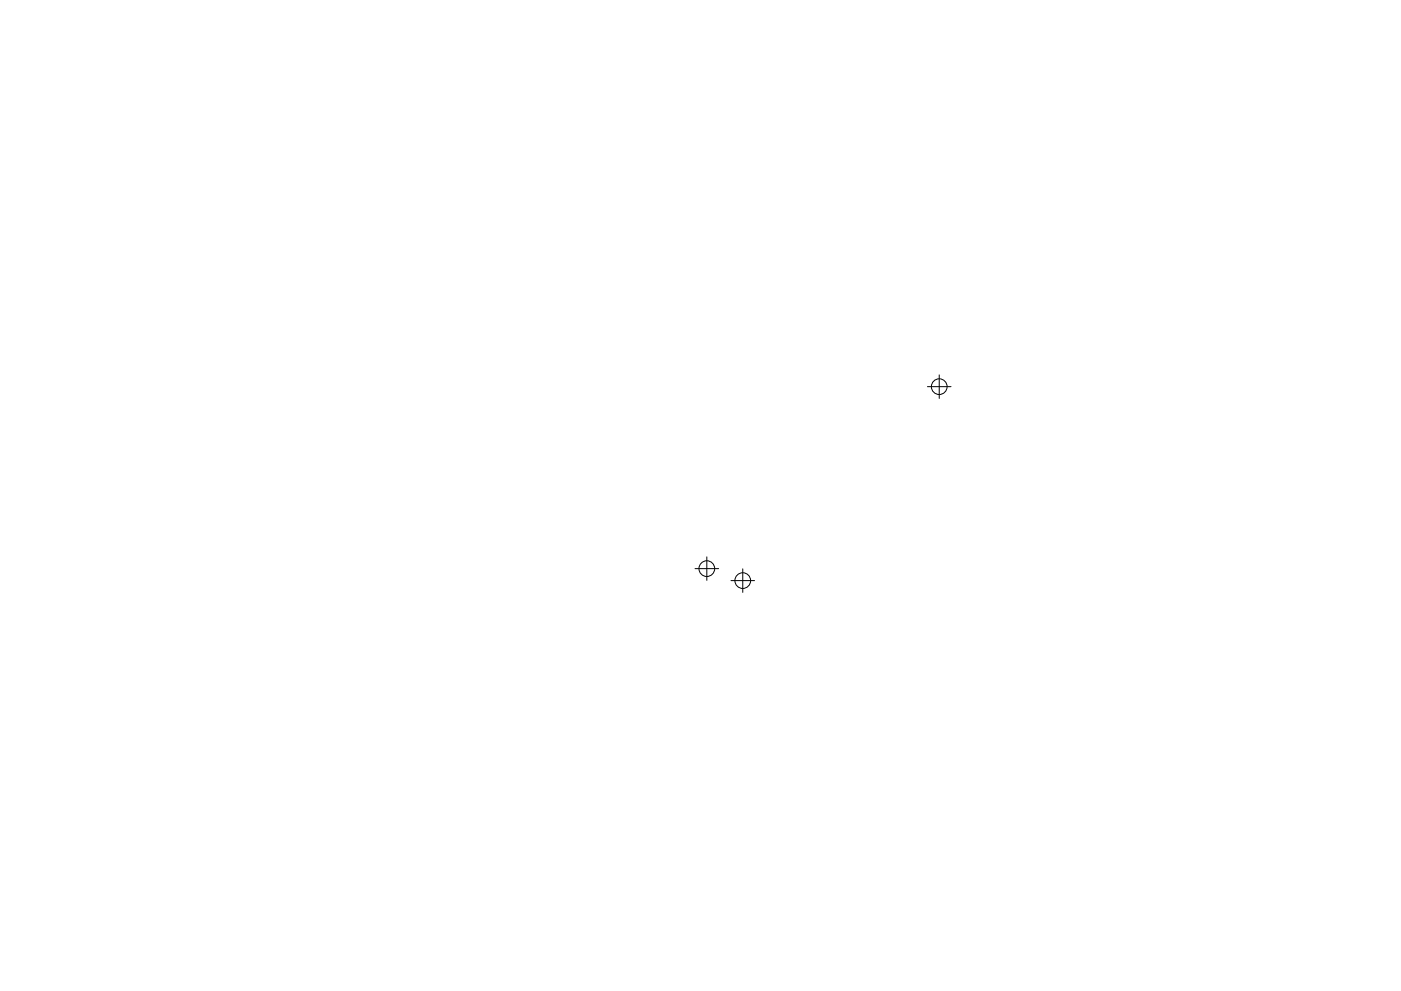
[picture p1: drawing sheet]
<svg xmlns="http://www.w3.org/2000/svg" width="297mm" height="210mm" viewBox="0 0 297 210" stroke-linecap="round" stroke-linejoin="round" font-family="sans-serif">
<g fill="none" stroke="#000" stroke-width=".21">
<path d="M199.1 79.5v5M196.6 82h5M149.9 118.1v5M147.4 120.6h5M155 123.2h5M157.5 120.7v5"/>
<circle cx="199.1" cy="82" r="1.67"/>
<circle cx="149.9" cy="120.6" r="1.67"/>
<circle cx="157.5" cy="123.2" r="1.67"/>
</g>
</svg>
